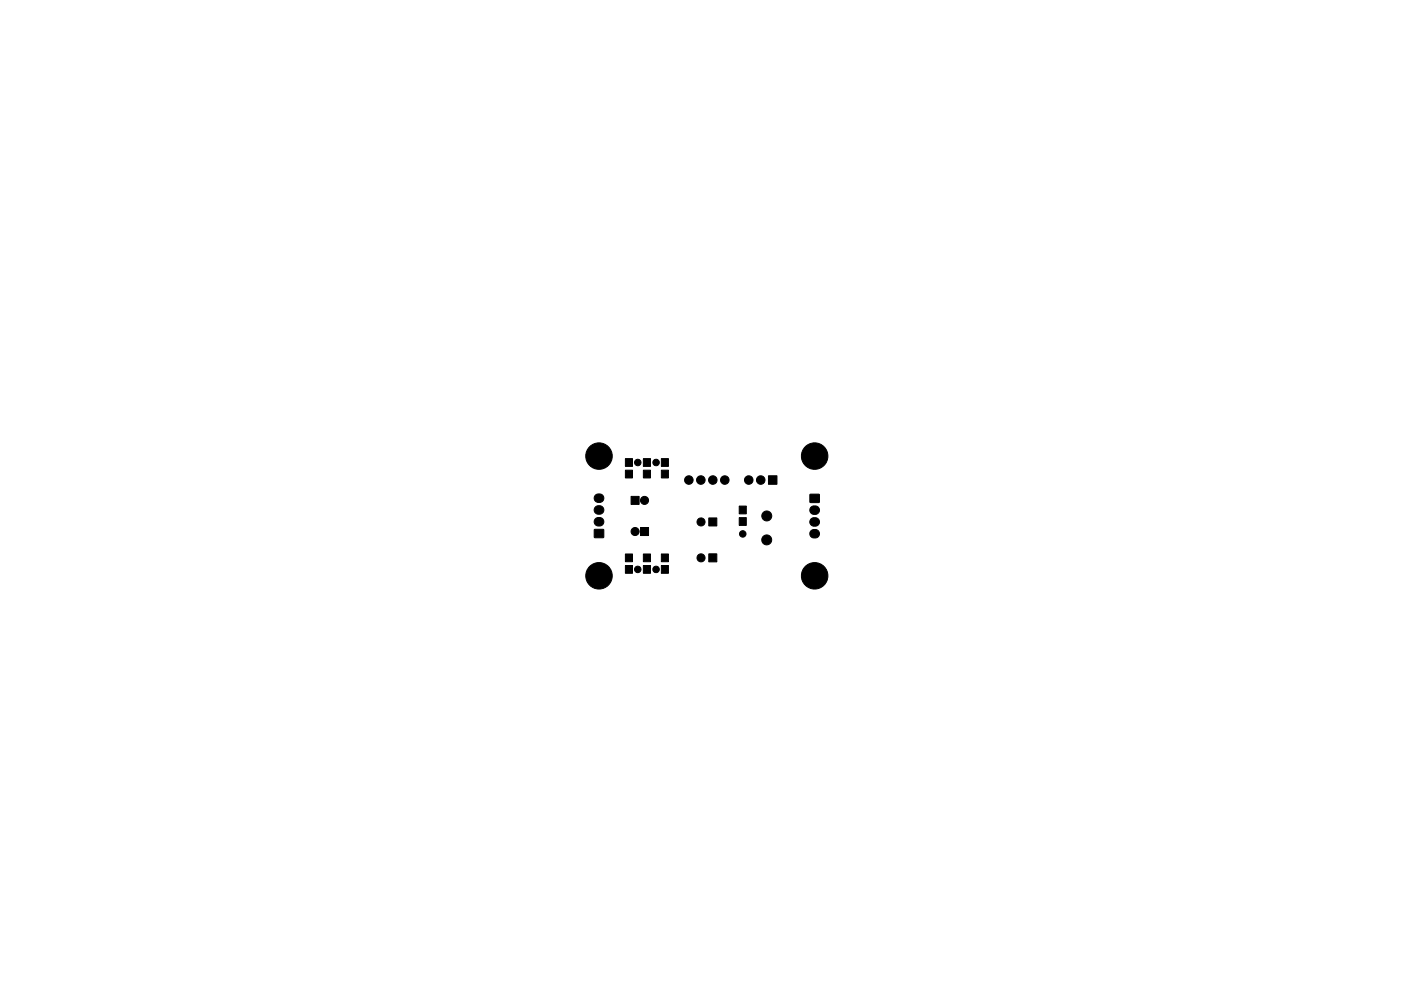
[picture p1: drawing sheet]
<svg xmlns="http://www.w3.org/2000/svg" width="297mm" height="210mm" viewBox="0 0 297 210" stroke-linecap="round" stroke-linejoin="round" font-family="sans-serif">
<g fill="#000" stroke="#000" stroke-width=".21">
<path d="M132.6 97.3h1.5v1.7h-1.5zM136.4 97.3h1.5v1.7h-1.5zM140.2 97.3h1.5v1.7h-1.5zM126.2 110.1l.6-.3a.94 .94 0 0 1 1 .3 .94 .94 0 0 1 .1 1.1l-.7 .4a.94 .94 0 0 1-1-.3 .94 .94 0 0 1-.1-1.1zM126.2 107.6l.6-.3a.95 .95 0 0 1 1 .3 .95 .95 0 0 1 .1 1.1l-.7 .4a.95 .95 0 0 1-1-.3 .95 .95 0 0 1-.1-1.1zM126.2 105.1l.6-.3a.95 .95 0 0 1 1 .3 .95 .95 0 0 1 .1 1.1l-.7 .4a.95 .95 0 0 1-1-.3 .95 .95 0 0 1-.1-1.1zM126 112.3h2v1.7h-2zM132.6 117.5h1.5v1.7h-1.5zM132.6 99.8h1.5v1.6h-1.5zM133.8 105.3h1.7v1.7h-1.7zM135.8 111.9h1.7v1.7h-1.7zM136.4 117.5h1.5v1.7h-1.5z"/>
<path d="M136.4 99.8h1.5v1.6h-1.5zM140.2 117.5h1.5v1.7h-1.5zM140.2 99.8h1.5v1.6h-1.5zM150.3 117.5h1.7v1.7h-1.7zM150.3 109.9h1.7v1.7h-1.7zM156.7 109.8h1.5v1.7h-1.5zM156.7 107.4h1.5v1.6h-1.5zM162.9 100.9h1.8v1.8h-1.8zM172 112.6l.5-.3a.95 .95 0 0 1 1 .4 .95 .95 0 0 1 .1 1l-.6 .4a.94 .94 0 0 1-1.1-.3 .94 .94 0 0 1 0-1.1zM172 110.1l.5-.3a.95 .95 0 0 1 1 .4 .95 .95 0 0 1 .1 1l-.6 .4a.95 .95 0 0 1-1.1-.3 .95 .95 0 0 1 0-1.1zM172 107.6l.5-.3a.95 .95 0 0 1 1 .4 .95 .95 0 0 1 .1 1l-.6 .4a.95 .95 0 0 1-1.1-.3 .95 .95 0 0 1 0-1.1zM171.7 104.9h2v1.7h-2z"/>
<path d="M132.6 120h1.5v1.6h-1.5zM136.4 120h1.5v1.6h-1.5zM140.2 120h1.5v1.6h-1.5z"/>
<circle cx="127" cy="96.8" r="2.81"/>
<circle cx="135.2" cy="98.1" r=".69"/>
<circle cx="139.1" cy="98.1" r=".69"/>
<circle cx="172.7" cy="96.8" r="2.81"/>
<circle cx="134.7" cy="112.8" r=".86"/>
<circle cx="136.7" cy="106.2" r=".86"/>
<circle cx="146" cy="101.9" r=".9"/>
<circle cx="148.6" cy="101.9" r=".9"/>
<circle cx="148.6" cy="110.7" r=".86"/>
<circle cx="148.6" cy="118.4" r=".86"/>
<circle cx="151.1" cy="101.9" r=".9"/>
<circle cx="153.7" cy="101.9" r=".9"/>
<circle cx="157.5" cy="113.3" r=".69"/>
<circle cx="158.7" cy="101.9" r=".9"/>
<circle cx="161.3" cy="101.9" r=".9"/>
<circle cx="162.6" cy="114.5" r="1.06"/>
<circle cx="162.6" cy="109.5" r="1.06"/>
<circle cx="127" cy="122.2" r="2.81"/>
<circle cx="135.2" cy="120.8" r=".69"/>
<circle cx="139.1" cy="120.8" r=".69"/>
<circle cx="172.7" cy="122.2" r="2.81"/>
</g>
</svg>
